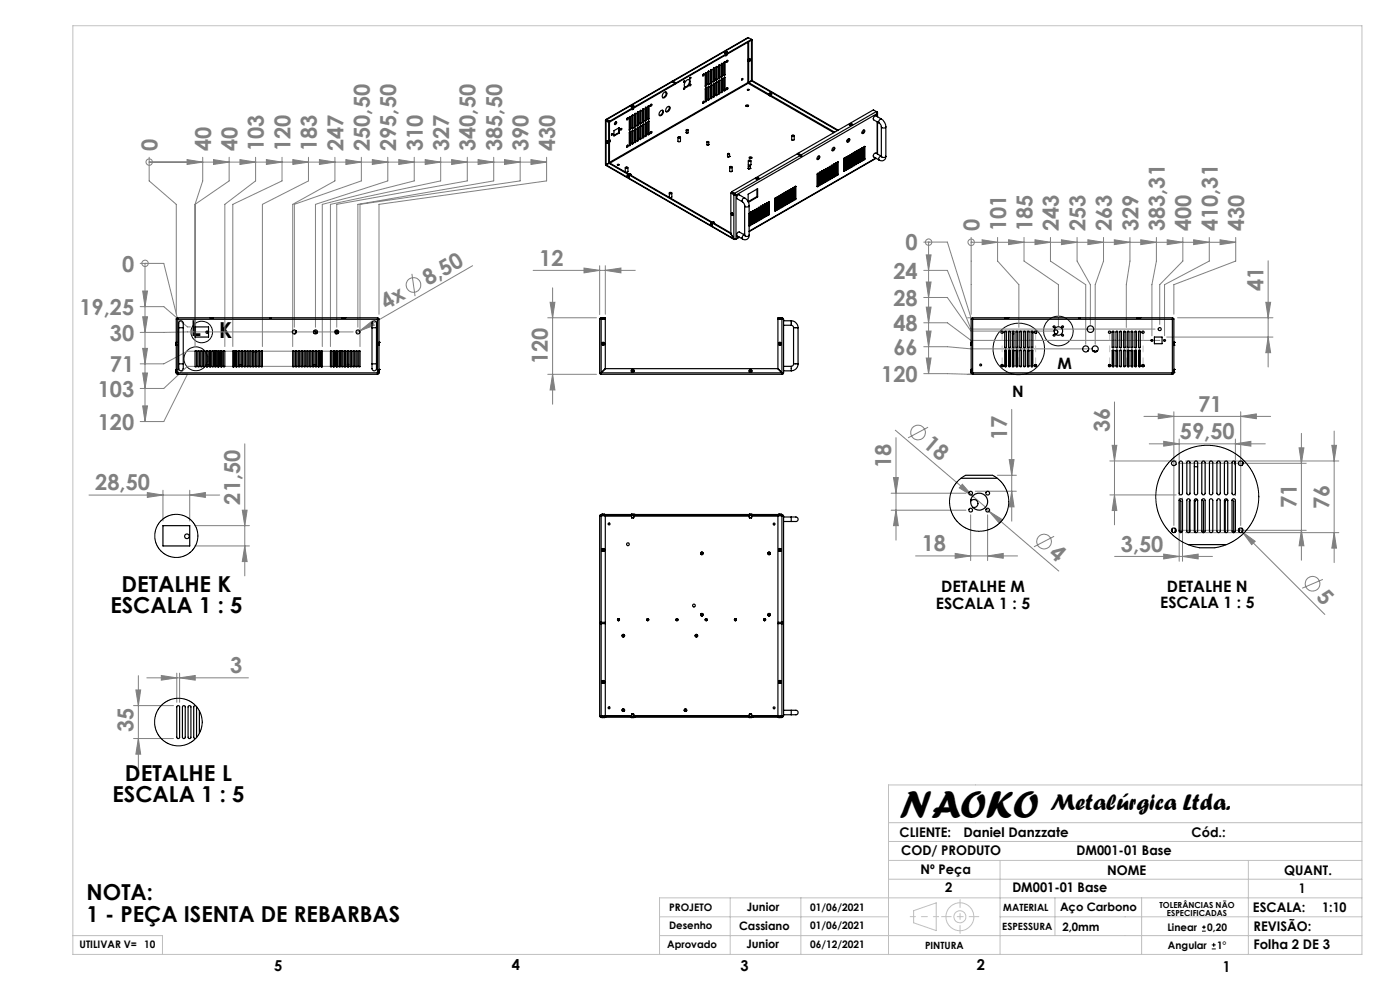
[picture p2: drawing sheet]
<svg xmlns="http://www.w3.org/2000/svg" width="297mm" height="210mm" viewBox="0 0 297 210" stroke-linecap="round" stroke-linejoin="round" font-family="sans-serif">
<defs><g id="words">
<text font-size="8.5" x="190.9" y="173.5">NAOKO</text>
<text font-size="4.9" x="222.8" y="171.9">Metalúrgica Ltda.</text>
<g font-size="4.7" fill="#808080">
<text x="33.4" y="32.1" transform="rotate(-90 33.4 32.1)">0</text>
<text x="44.8" y="32.1" transform="rotate(-90 44.8 32.1)">40</text>
<text x="50.4" y="32.1" transform="rotate(-90 50.4 32.1)">40</text>
<text x="56" y="32.1" transform="rotate(-90 56 32.1)">103</text>
<text x="61.6" y="32.1" transform="rotate(-90 61.6 32.1)">120</text>
<text x="67.2" y="32.1" transform="rotate(-90 67.2 32.1)">183</text>
<text x="72.8" y="32.1" transform="rotate(-90 72.8 32.1)">247</text>
<text x="78.5" y="32.1" transform="rotate(-90 78.5 32.1)">250,50</text>
<text x="84.1" y="32.1" transform="rotate(-90 84.1 32.1)">295,50</text>
<text x="89.7" y="32.1" transform="rotate(-90 89.7 32.1)">310</text>
<text x="95.3" y="32.1" transform="rotate(-90 95.3 32.1)">327</text>
<text x="100.9" y="32.1" transform="rotate(-90 100.9 32.1)">340,50</text>
<text x="106.5" y="32.1" transform="rotate(-90 106.5 32.1)">385,50</text>
<text x="112.1" y="32.1" transform="rotate(-90 112.1 32.1)">390</text>
<text x="117.7" y="32.1" transform="rotate(-90 117.7 32.1)">430</text>
<text x="192.1" y="53.1">0</text>
<text x="207.8" y="49.1" transform="rotate(-90 207.8 49.1)">0</text>
<text x="213.4" y="49.1" transform="rotate(-90 213.4 49.1)">101</text>
<text x="219" y="49.1" transform="rotate(-90 219 49.1)">185</text>
<text x="224.7" y="49.1" transform="rotate(-90 224.7 49.1)">243</text>
<text x="230.3" y="49.1" transform="rotate(-90 230.3 49.1)">253</text>
<text x="235.9" y="49.1" transform="rotate(-90 235.9 49.1)">263</text>
<text x="241.5" y="49.1" transform="rotate(-90 241.5 49.1)">329</text>
<text x="247.1" y="49.1" transform="rotate(-90 247.1 49.1)">383,31</text>
<text x="252.7" y="49.1" transform="rotate(-90 252.7 49.1)">400</text>
<text x="258.3" y="49.1" transform="rotate(-90 258.3 49.1)">410,31</text>
<text x="263.9" y="49.1" transform="rotate(-90 263.9 49.1)">430</text>
<text x="25.9" y="57.6">0</text>
<text x="114.4" y="56.3">12</text>
<text x="189.5" y="59.1">24</text>
<text x="82" y="65.7" transform="rotate(-30 82 65.7)">4x</text>
<text x="90.8" y="60.6" transform="rotate(-30 90.8 60.6)">8,50</text>
<text x="189.5" y="64.9">28</text>
<text x="268" y="61.8" transform="rotate(-90 268 61.8)">41</text>
<text x="16.8" y="66.8">19,25</text>
<text x="189.5" y="70.2">48</text>
<text x="23.3" y="72.2">30</text>
<text x="116.2" y="77.3" transform="rotate(-90 116.2 77.3)">120</text>
<text x="189.5" y="75.3">66</text>
<text x="23.3" y="78.9">71</text>
<text x="186.9" y="81">120</text>
<text x="20.7" y="84.2">103</text>
<text x="254.2" y="87.3">71</text>
<text x="20.7" y="91.2">120</text>
<text x="195.6" y="94.7" transform="rotate(40 195.6 94.7)">18</text>
<text x="213.6" y="93.3" transform="rotate(-90 213.6 93.3)">17</text>
<text x="235.4" y="91.7" transform="rotate(-90 235.4 91.7)">36</text>
<text x="250.3" y="93.1">59,50</text>
<text x="189.1" y="99.3" transform="rotate(-90 189.1 99.3)">18</text>
<text x="20.2" y="104">28,50</text>
<text x="50.9" y="107.1" transform="rotate(-90 50.9 107.1)">21,50</text>
<text x="275.1" y="107.7" transform="rotate(-90 275.1 107.7)">71</text>
<text x="282" y="108" transform="rotate(-90 282 108)">76</text>
<text x="195.5" y="116.9">18</text>
<text x="222.3" y="117.8" transform="rotate(41 222.3 117.8)">4</text>
<text x="237.8" y="117">3,50</text>
<text x="279.1" y="126.8" transform="rotate(45 279.1 126.8)">5</text>
<text x="48.8" y="142.8">3</text>
<text x="28.3" y="155.2" transform="rotate(-90 28.3 155.2)">35</text>
</g>
<g font-size="4.7">
<text x="40.5" y="71.3">L</text>
<text x="46.5" y="71.7">K</text>
<text x="25.8" y="125.5">DETALHE K</text>
<text x="23.4" y="130">ESCALA 1 : 5</text>
<text x="26.5" y="165.7">DETALHE L</text>
<text x="23.9" y="170.2">ESCALA 1 : 5</text>
<text x="18.4" y="191">NOTA:</text>
<text x="18.4" y="195.5">1 - PEÇA ISENTA DE REBARBAS</text>
</g>
<g font-size="3.3">
<text x="224.3" y="78.2">M</text>
<text x="214.7" y="84.2">N</text>
<text x="199.7" y="125.7">DETALHE M</text>
<text x="247.6" y="125.5">DETALHE N</text>
<text x="198.5" y="129.2">ESCALA 1 : 5</text>
<text x="246.1" y="129">ESCALA 1 : 5</text>
</g>
<g font-size="3.2">
<text x="58.2" y="205.9">5</text>
<text x="108.6" y="205.8">4</text>
<text x="157.1" y="205.9">3</text>
<text x="207.2" y="205.9">2</text>
<text x="259.4" y="206.1">1</text>
</g>
<g font-size="2.8">
<text x="190.9" y="177.5">CLIENTE:</text>
<text x="204.4" y="177.5">Daniel Danzzate</text>
<text x="252.8" y="177.5">Cód.:</text>
<text x="191.2" y="181.3">COD/ PRODUTO</text>
<text x="195.3" y="185.5">Nº Peça</text>
<text x="228.4" y="181.3">DM001-01 Base</text>
<text x="234.9" y="185.6">NOME</text>
<text x="272.5" y="185.6">QUANT.</text>
<text x="200.5" y="189.3">2</text>
<text x="214.8" y="189.3">DM001-01 Base</text>
<text x="275.6" y="189.3">1</text>
<text x="265.8" y="193.5">ESCALA:</text>
<text x="265.9" y="197.5">REVISÃO:</text>
<text x="280.5" y="193.5">1:10</text>
<text x="265.9" y="201.3">Folha 2 DE 3</text>
</g>
<g font-size="2.5">
<text x="156.8" y="197.4">Cassiano</text>
<text x="158.4" y="193.3">Junior</text>
<text x="224.9" y="193.3">Aço Carbono</text>
<text x="225.4" y="197.5">2,0mm</text>
<text x="158.3" y="201.1">Junior</text>
</g>
<g font-size="2.2">
<text x="141.9" y="197.2">Desenho</text>
<text x="142" y="193.2">PROJETO</text>
<text x="171.9" y="197.2">01/06/2021</text>
<text x="171.9" y="193.2">01/06/2021</text>
<text x="247.7" y="197.5">Linear</text>
<text x="256.1" y="197.5">0,20</text>
<text x="16.9" y="201">UTILIVAR V= 10</text>
<text x="141.5" y="201">Aprovado</text>
<text x="171.9" y="201">06/12/2021</text>
<text x="247.8" y="201.3">Angular</text>
<text x="258.2" y="201.3">1°</text>
</g>
<g font-size="2.1">
<text x="212.6" y="197.3">ESPESSURA</text>
<text x="212.8" y="193.2">MATERIAL</text>
<text x="196.2" y="201.3">PINTURA</text>
</g>
<g font-size="1.8">
<text x="246" y="192.5">TOLERÂNCIAS NÃO</text>
<text x="247.6" y="194.3">ESPECIFICADAS</text>
</g>
</g></defs>
<g fill="none" stroke="#808080" stroke-width=".21">
<path d="M31.6 34.4h.1M31.6 33.4v5l5.8 4.9v23.4M31.6 34.4h84.4M39.7 33.9l3.3 .5-3.3 .5zM43 33.4v5l-1.6 4.9M45.3 33.9l3.3 .5-3.3 .5zM48.6 33.4v5l-7.2 4.9M50.9 33.9l3.3 .5-3.3 .5zM54.2 33.4v5l-6.5 4.9v30.2M56.5 33.9l3.3 .5-3.3 .5zM59.8 33.4v5l-10.4 4.9v30.2M62.1 33.9l3.3 .5-3.3 .5z"/>
<path d="M65.4 33.4v5l-9.7 4.9v30.2M67.8 33.9l3.2 .5-3.2 .5zM71 33.4v5l-8.9 4.9v30.2M73.4 33.9l3.3 .5-3.3 .5zM76.7 33.4v5l-14.3 4.9v26.1M79 33.9l3.3 .5-3.3 .5zM82.3 33.4v5l-15.4 4.9v26.1M84.6 33.9l3.3 .5-3.3 .5zM87.9 33.4v5l-19.5 4.9v30.2M90.2 33.9l3.3 .5-3.3 .5zM93.5 33.4v5l-23.4 4.9v30.2M95.8 33.9l3.3 .5-3.3 .5z"/>
<path d="M99.1 33.4v5l-27.7 4.9v26.1M101.4 33.9l3.3 .5-3.3 .5zM104.7 33.4v5l-28.8 4.9v26.1M107 33.9l3.3 .5-3.3 .5zM110.3 33.4v5l-33.9 4.9v30.2M112.6 33.9l3.4 .5-3.4 .5zM116 33.4v5l-35.6 4.9v23.4M29.7 55.9h5l2.9 11.5M30.8 55.9h.1M30.8 55.9v33.5M41.4 43.3v30.2M87.4 58.1l.7 4.7"/>
<path d="M100.3 56.4l-24 13.8M113.1 57.4h21.7M123.9 56.9l3.3 .5-3.3 .5zM127.2 56.4v10.3M128.4 57.4l3.3-.5v1zM128.4 56.4v10.3M196 51.4h5l5 16h-.7M196 57.4h5l5 12.4h39M196.5 54.1h1l-.5 3.3zM196.5 59.8h1l-.5 3.3zM197 51.4v27.9M197 51.4h.1"/>
<path d="M206 51.4h.1M206 50.4v16.3M206 51.4h56.1M208.4 50.9l3.2 .5-3.2 .5zM211.6 50.4v5l4.5 5v9.1M214 50.9l3.2 .5-3.2 .5zM217.2 50.4v5l7.3 5v8.8M219.6 50.9l3.2 .5-3.2 .5zM222.8 50.4v5l7.5 5v12.6M225.2 50.9l3.3 .5-3.3 .5zM228.5 50.4v5l2.8 5v8.4M230.8 50.9l3.3 .5-3.3 .5z"/>
<path d="M234.1 50.4v5l-1.8 5v12.6M236.4 50.9l3.3 .5-3.3 .5zM239.7 50.4v5l-.8 5v9.1M242 50.9l3.3 .5-3.3 .5zM245.3 50.4v5l-.9 5v10.8M247.6 50.9l3.3 .5-3.3 .5zM250.9 50.4v5l-4.9 5v8.4M253.2 50.9l3.3 .5-3.3 .5zM256.5 50.4v5l-9.4 5v10.8M258.8 50.9l3.3 .5-3.3 .5zM262.1 50.4v5l-13.1 5v6.3M269 55.3v22.5"/>
<path d="M29.7 65h5l5.1 4.3h.6M30.3 67.2h1l-.5 3.3zM30.3 61.7h1l-.5 3.3zM30.3 73.9h1l-.5 3.3zM30.3 79.1h1l-.5 3.3zM38.7 79.4h1.1l-5.1 10h-5M74.9 70.4l-45.2 .1M75.2 74.5h-35.4l-5.1 2.7h-5M75.2 77.7h-35.4l-5.1 4.7h-5M76.3 70.2l2.6-2.1 .5 .9zM76.3 70.2l-.7 .4M116.2 79.4h10.3"/>
<path d="M116.2 67.4h10.3M116.7 64.1h1l-.5 3.3zM117.2 79.4l.5 3.3h-1zM117.2 61.1v24.7M196 79.3l10 .1h-.6M196 63.1h5l5 7.1h17.5M196 73.5h5l5 .5h25.3M196 68.5h5l5 3.7h40.1M196.5 70.2h1l-.5 3.3zM196.5 65.1h1l-.5 3.4zM196.5 75.9h1l-.5 3.4zM247.5 71.5h22.6"/>
<path d="M249.8 67.4h20.3M268.5 64.1h1.1l-.6 3.3zM269 71.5l.6 3.3h-1.1zM30.3 86.1h1l-.5 3.3zM51.9 94.1v28.1M189.9 91.3l16.4 13.9M190.1 92.8v21.8M196.9 90.6l-4.2 2.3M214.1 97.5h1l-.5 3.3zM214.6 86.8v23.8M235.4 97.8h14.1M235.9 94.5h1l-.5 3.3z"/>
<path d="M236.4 85.3v26M242.7 88.3h26.9M243.8 94.1h24.6M245.7 87.8l3.3 .5-3.3 .5zM246.9 93.6l3.3 .5-3.3 .5zM249 87.3v24.2M250 98.3h27.1M250.2 93.1v12M251.5 97.8h32.5M262.1 94.1l3.3-.5v1zM262.1 93.1v12M263.2 88.3l3.3-.5v1z"/>
<path d="M263.2 87.3v24.2M275.6 95h1l-.5 3.3zM276.1 91.9v26.9M282.5 94.5h1l-.5 3.3zM283 91.4v27.9M18.9 105h27.7M31.3 104.5l3.3 .5-3.3 .5zM34.6 104v6.5M40.3 105l3.3-.5v1zM40.3 104v6.5M41.3 115.8h11.6M41.3 111.5h11.6"/>
<path d="M51.4 108.2h1l-.5 3.3zM51.9 115.8l.5 3.3h-1zM189.1 108.2h15.8M189.1 104.6h15.8M189.5 101.3h1.1l-.5 3.3zM190.1 108.2l.5 3.3h-1.1zM194.2 117.9h21.7M202.6 117.4l3.3 .5-3.3 .5zM204.2 102.7l2.1 2.5-2.8-1.7zM205.9 109.2v9.7M206.3 105.2l2.8 2.4M206.9 104.2h8.7"/>
<path d="M209.2 107.9l.6 .6M209.5 117.9l3.3-.5v1zM209.5 109.2v9.7M209.8 108.5l2.9 1.7-.7 .8zM209.8 108.5l14.8 12.6M211.6 100.8h4M214.6 104.2l.5 3.3h-1zM223.6 113.8l-4.2 2.2M235.4 105h14.1M236.4 105l.5 3.3h-1zM236.5 118h20.7M246.9 117.5l3.3 .5-3.3 .6z"/>
<path d="M250 112.5h27.1M250.2 105.6v13.5M250.9 118l3.3-.5v1.1zM250.9 105.6v13.5M251.5 113h32.5M262.9 112.1l18.2 18.2M263.6 112.8l2.7 2-.8 .7zM276.1 112.5l.5 3.3h-1zM283 113l.5 3.3h-1zM280.6 122.9l-4.3 1.9M28.3 149.7h8.5M28.3 156.7h8.5"/>
<path d="M28.8 146.4h1l-.4 3.3zM29.4 156.7l.4 3.3h-1zM29.4 143.3v19.7M31.2 143.8h21.5M34.2 143.3l3.3 .5-3.3 .5zM37.5 142.8v6.2M38.1 143.8l3.3-.5v1zM38.1 142.8v6.2"/>
<circle cx="31.7" cy="34.4" r=".68"/>
<circle cx="30.8" cy="55.9" r=".67"/>
<circle cx="197" cy="51.4" r=".67"/>
<circle cx="206" cy="51.4" r=".68"/>
<circle cx="87.7" cy="60.5" r="1.56"/>
<circle cx="194.8" cy="91.8" r="1.56"/>
<circle cx="221.5" cy="114.9" r="1.55"/>
<circle cx="278.5" cy="123.8" r="1.56"/>
</g>
<g fill="none" stroke="#000" stroke-width=".21">
<path d="M255 197.5h.8M255 196.7h.8M255.4 196.3v.8M257.1 201.3h.8M257.1 200.4h.8M257.5 200v.9"/>
<circle cx="41.6" cy="76.1" r="2.53"/>
<circle cx="42.8" cy="70.4" r="2.29"/>
<circle cx="216.1" cy="74" r="5.5"/>
<circle cx="224.5" cy="70.2" r="3.1"/>
</g>
<g fill="none" stroke="#c0c0c0" stroke-width=".21">
<path d="M15.5 5.5h273.4v197h-273.4zM188.5 178.5h100.4M188.5 174.5h100.4M288.9 166.5h-100.4v36M15.5 198.5h19v4M139.9 194.5h48.6M139.9 198.5h149M154.9 190.5v12M169.9 190.5v12M188.5 182.5h100.4M188.5 186.5h100.4M193.8 193.2l4.8-1.7v5.9l-4.8-1.7z"/>
<path d="M212.2 194.5h76.7M212.2 182.5v20M223.8 190.5v8M242.2 190.5v12M264.8 182.5v20M288.9 190.5h-149v12"/>
<circle cx="203.6" cy="194.5" r="1.27"/>
<circle cx="203.7" cy="194.5" r="2.96"/>
</g>
<path d="M212.6 70.4h7.1M212.6 77.5v-7.1M216.1 70.4v7.1M219.7 70.4v7.1M219.7 77.5h-7.1M235.4 70.4v7.1M235.4 77.5h7.1M238.9 70.4v7.1M242.5 77.5v-7.1M242.5 70.4h-7.1M203.7 190.8v7.2" fill="none" stroke="#c0c0c0" stroke-width=".21" stroke-dasharray="15.2 1.3 1.3 1.3" stroke-dashoffset="13.6"/>
<path d="M207.6 194.4h-7.9" fill="none" stroke="#c0c0c0" stroke-width=".21" stroke-dasharray="15.2 1.3 1.3 1.3" stroke-dashoffset="13.2"/>
<path d="M193.1 194.4h6" fill="none" stroke="#c0c0c0" stroke-width=".21" stroke-dasharray="15.2 1.3 1.3 1.3" stroke-dashoffset="14.1"/>
<g fill="#808080">
<path d="M204.2 102.7l2.1 2.5-2.8-1.7z"/>
<path d="M76.3 70.2l2.6-2.1 .5 .9z"/>
<path d="M263.6 112.8l2.7 2-.8 .7z"/>
<path d="M209.8 108.5l2.9 1.7-.7 .8z"/>
<path d="M30.3 67.2h1l-.5 3.3zM30.3 61.7h1l-.5 3.3zM30.3 73.9h1l-.5 3.3zM30.3 79.1h1l-.5 3.3zM30.3 86.1h1l-.5 3.3zM196.5 54.1h1l-.5 3.3zM196.5 59.8h1l-.5 3.3zM196.5 70.2h1l-.5 3.3zM196.5 65.1h1l-.5 3.4zM196.5 75.9h1l-.5 3.4z"/>
<path d="M45.3 33.9l3.3 .5-3.3 .5zM39.7 33.9l3.3 .5-3.3 .5zM56.5 33.9l3.3 .5-3.3 .5zM73.4 33.9l3.3 .5-3.3 .5zM67.8 33.9l3.2 .5-3.2 .5zM50.9 33.9l3.3 .5-3.3 .5zM62.1 33.9l3.3 .5-3.3 .5zM79 33.9l3.3 .5-3.3 .5zM95.8 33.9l3.3 .5-3.3 .5zM101.4 33.9l3.3 .5-3.3 .5zM84.6 33.9l3.3 .5-3.3 .5zM90.2 33.9l3.3 .5-3.3 .5zM107 33.9l3.3 .5-3.3 .5zM112.6 33.9l3.4 .5-3.4 .5zM208.4 50.9l3.2 .5-3.2 .5zM214 50.9l3.2 .5-3.2 .5zM219.6 50.9l3.2 .5-3.2 .5zM225.2 50.9l3.3 .5-3.3 .5zM230.8 50.9l3.3 .5-3.3 .5zM236.4 50.9l3.3 .5-3.3 .5zM247.6 50.9l3.3 .5-3.3 .5zM242 50.9l3.3 .5-3.3 .5zM253.2 50.9l3.3 .5-3.3 .5zM258.8 50.9l3.3 .5-3.3 .5z"/>
<path d="M38.1 143.8l3.3-.5v1zM34.2 143.3l3.3 .5-3.3 .5z"/>
<path d="M123.9 56.9l3.3 .5-3.3 .5zM128.4 57.4l3.3-.5v1zM202.6 117.4l3.3 .5-3.3 .5zM209.5 117.9l3.3-.5v1zM246.9 117.5l3.3 .5-3.3 .6zM250.9 118l3.3-.5v1.1z"/>
<path d="M245.7 87.8l3.3 .5-3.3 .5zM263.2 88.3l3.3-.5v1z"/>
<path d="M40.3 105l3.3-.5v1zM31.3 104.5l3.3 .5-3.3 .5z"/>
<path d="M269 71.5l.6 3.3h-1.1zM268.5 64.1h1.1l-.6 3.3zM190.1 108.2l.5 3.3h-1.1zM189.5 101.3h1.1l-.5 3.3z"/>
<path d="M214.6 104.2l.5 3.3h-1zM214.1 97.5h1l-.5 3.3z"/>
<path d="M51.9 115.8l.5 3.3h-1zM51.4 108.2h1l-.5 3.3z"/>
<path d="M116.7 64.1h1l-.5 3.3zM117.2 79.4l.5 3.3h-1zM28.8 146.4h1l-.4 3.3zM29.4 156.7l.4 3.3h-1zM282.5 94.5h1l-.5 3.3zM283 113l.5 3.3h-1zM235.9 94.5h1l-.5 3.3zM236.4 105l.5 3.3h-1z"/>
<path d="M276.1 112.5l.5 3.3h-1zM275.6 95h1l-.5 3.3z"/>
<path d="M246.9 93.6l3.3 .5-3.3 .5zM262.1 94.1l3.3-.5v1z"/>
</g>
<g fill="none" stroke="#000" stroke-width=".25">
<path d="M140.7 19.9a.41 .41 0 0 1 .4-.4 .41 .41 0 0 1 .4 .5l-.1 .1a.58 .58 0 0 1-.9 .5zM141.3 19.5a.9 .9 0 0 1-.8 1.2M142.6 17.3l-13.9 8.1M142.6 17.3l.6 .4M142.7 17.2h.1M142.7 17.2l-.2 .1h.1M142.7 17.2l.1 .2M142.8 17.4h.1M142.8 17.4l.6 .3M142.8 17.2v.2M142.8 17.2l.6 .4M143.2 17.7v.2l-13.9 8"/>
<path d="M143.2 17.7l-13.9 8M143.4 17.6v.1M145.1 17.2l-.1 .2M145.1 18.6l-.1 .3M145.6 17.1a.47 .47 0 0 1 .7-.2 .47 .47 0 0 1 .1 .7 .81 .81 0 0 1-1.2 .8 1.08 1.08 0 0 1 .4-1.3zM146.2 16.9a1.1 1.1 0 0 1-.9 1.5M146.3 18h.3l-.2 .2h-.1zM146.4 16.5h.2l-.2 .3zM146.4 16.4l-.1 .3M146.4 17.9l-.1 .2M149.2 15.8l.2-.1a.21 .21 0 0 1 0 .3 .21 .21 0 0 1-.4 0zM149.3 15.7l-.3 .3"/>
<path d="M149.7 18.1l-.1 .2M149.7 18.1h.2M149.7 15.4v2.7M149.7 18.7v2.6M149.8 15.4l.1 .1M149.8 18.7h.1M149.9 18.7h-.1l-.2 .1v2.7M149.9 18.1l-.1 .2h-.2M149.9 15.5l-.1-.1-.2 .1v2.8M149.9 15.5v2.6M149.9 18.7v2.7M150.3 17.7l-.1 .2"/>
<path d="M150.3 17.7l.1 .1M150.4 18.4h-.2v.1v2.7M150.4 17.8l-.1 .2-.1-.1M150.4 15.2v-.1l-.2 .2v2.6M150.4 15.2v2.6M150.4 18.4v2.7M150.4 15.2l-.1-.1v2.6M150.4 18.4h-.1v2.6M150.8 17.4l-.1 .2M150.8 17.4l.2 .1M150.8 14.8v2.6M150.8 18v2.7"/>
<path d="M150.9 18l.1 .1M150.9 14.7l.1 .1M151 18.1l-.1-.1-.2 .2v2.7M151 17.5l-.1 .2-.2-.1M151 14.8h-.2l-.1 .1v2.7M151 14.8v2.7M151 18.1v2.6M151.4 17.1l-.1 .2M151.4 17.1h.2M151.4 14.4v2.7M151.4 17.7v2.6M151.4 14.4l.2 .1"/>
<path d="M151.4 17.7l.2 .1M151.6 17.8l-.1-.1-.2 .2v2.7l.3-.2M151.6 17.1l-.2 .2h-.1M151.6 14.5h-.2l-.1 .1v2.7M151.6 14.5v2.6M151.6 17.8v2.6M152 16.7l-.1 .3M152 20l-.1 .2M152 16.7l.1 .1M152 17.4v2.6M152 20l.1 .1M152 17.3l.1 .1"/>
<path d="M152.1 16.8l-.1 .3-.1-.1M152.1 14.2l-.1-.1-.1 .2v2.7M152.1 17.4l-.1-.1-.1 .3v2.7l.2-.2M152.1 14.2v2.6M152.1 17.4v2.7M152.1 14.2l-.1-.1v2.6M152.5 16.4l-.1 .2M152.5 19.7l-.1 .2M152.5 16.4l.2 .1M152.5 13.8v2.6M152.5 17v2.7M152.5 19.7h.2"/>
<path d="M152.6 13.8l.1 .1M152.6 17l.1 .1M152.7 17.1l-.1-.1-.2 .2v2.7M152.7 19.7l-.2 .3-.1-.1M152.7 13.9l-.1-.2-.2 .3 .1 2.7 .2-.2M152.7 13.9v2.6M152.7 17.1v2.6M153.1 16.1l-.1 .2M153.1 19.4l-.1 .2M153.1 16.1l.1 .1M153.1 13.5v2.6M153.1 16.7v2.7"/>
<path d="M153.1 19.4h.1M153.1 13.4l.1 .1M153.1 16.7l.1 .1M153.2 16.8v-.1l-.2 .2v2.7M153.2 19.4l-.1 .3-.1-.1M153.2 13.5l-.1-.1-.1 .2v2.8l.2-.2M153.2 13.5v2.7M153.2 16.8v2.6M153.6 11.1l.2 .2 .5-.2M153.7 11a.29 .29 0 0 1 .3-.1 .29 .29 0 0 1 .2 .3 .31 .31 0 0 1-.5-.2zM153.7 15.8l-.1 .2M153.7 19l-.1 .2"/>
<path d="M153.7 13.1v2.7M153.7 16.4v2.6M153.7 15.8h.1M153.7 19l.1 .1M153.7 13.1l.1 .1M153.7 16.4l.1 .1M153.7 11l-.1 .1M153.8 11h.2l.2 .1-.4 .1zM153.8 11.2h.3h-.3M153.8 15.8l-.1 .3-.1-.1M153.8 13.2l-.1-.1-.1 .2v2.7M153.8 16.5l-.1-.1-.1 .2v2.7h.1l.1-.2"/>
<path d="M153.8 13.2v2.6M153.8 16.5v2.6M154.1 12.9l.2-.1a.19 .19 0 0 1 .1 .3 .19 .19 0 0 1-.3-.1zM154.2 11v.1M154.2 11.5a.27 .27 0 0 1-.1 .3 .27 .27 0 0 1-.3 0h.3M154.2 11.1h.1M154.3 12.8l-.2 .4M154.3 18.6l-.2 .3M157.4 16.7l-.1 .2M158.5 19l.3-.1 .1 .2h-.3zM158.6 19.1h.3M158.6 12.8l.1-.2a.21 .21 0 0 1 .3 .2 .21 .21 0 0 1-.2 .2h-.1"/>
<path d="M158.6 17.5l.1 .2M158.6 9v3.7M158.6 12.9v4.6M158.6 17.5l-29.3 17M158.7 17.7l4.4 2.5M158.7 17.7l-29.3 16.9M158.8 8l-30.2 17.3M158.8 8l-16 9.2M158.8 8l.6 .4M158.8 17.5l-.1 .2M158.8 17.5h-.2M158.8 17.5l4.3 2.5"/>
<path d="M158.8 8.8v3.8M158.8 13v4.5M159 12.4l.2 .2v.3M159 17.4l-.2 .1M159 12.4l-.3 .2M159.2 12.8l-.3 .2M159.4 8.5h.1M159.4 8.4l-16 9.2M159.4 8.4v8.7h.2M159.4 8.5l-16 9.2M159.4 8.4l.2 .1M159.5 17.2l-.7 .3"/>
<path d="M159.5 17.2l18.2 10.5M159.6 8.5v8.6M159.6 8.5h-.2M159.6 17.1l-.8 .4M159.6 17.1l-.1 .1M159.6 17.1l18.2 10.5M163.4 19.7a.25 .25 0 0 1 .3 .1 .25 .25 0 0 1-.1 .3M163.4 19.7l-.3 .2M128.4 25.5l.2 9.5M128.6 25.5v.1M128.6 25.6v9.4M128.6 25.6l.6 .4"/>
<path d="M128.6 25.5h.1M128.6 35l27.1 15.8M128.6 34.9v.1M128.6 35l27 15.7M128.7 29.9h.2a.24 .24 0 0 1 .1 .3 .24 .24 0 0 1-.1 .2l-.2-.2zM128.7 29.9l.2 .1v.3l-.2-.1zM128.7 25.5v.1M128.7 25.5h.1M128.7 34.9h.1M128.7 34.9l-.1 .1M128.7 25.6h-.1M128.7 25.6l.6 .3"/>
<path d="M128.7 29.9h.1M128.7 25.4l-.1 .1M128.7 25.4l.6 .3M128.7 25.5l.6 .4M128.7 25.4v.2M128.8 29.9l.2 .3v.2M128.8 29.8l.2 .3v.3M128.8 29.9v.4h.1l-.1-.3M128.8 29.8l-.1 .1M128.8 29.9l.2 .3M128.9 30v.2M129 30.4h.1"/>
<path d="M129.2 26v8.6l.1-.1M129.2 34.6l-.6 .4M129.2 34.6l25.8 15M129.2 34.6h.1l25.7 14.8M129.3 34.5l-.7 .5M129.3 25.9l-.1 .1M129.3 25.9v8.6M129.3 25.7v.2M129.5 29.9l-.2-.2 .2 .2-.2 .3M129.8 28.4l.1-.1 .1 .2-.2 .2zM129.9 28.4l-.2 .2M130.2 27.7l1.2-.6v1.1l-1.2 .6z"/>
<path d="M130.4 26l.2-.1a.27 .27 0 0 1 .2 .3 .27 .27 0 0 1-.4 .1zM130.7 25.9l-.1 .2-.2 .2M131 34.9l.2-.1 .1 .2-.2 .1zM131 35h.3M131.2 28.1l.2 .1M131.2 28.1l-1 .6M131.2 27.2v.9M131.8 27.3l-.2 .2M132.6 35.6v.8l.2 .1 .4-.1v-.8M132.7 35.5a.26 .26 0 0 1 .3-.1 .26 .26 0 0 1 .2 .3 .28 .28 0 0 1-.3 .1 .28 .28 0 0 1-.2-.3zM133 30.9h.2a.23 .23 0 0 1 0 .2 .23 .23 0 0 1-.3 .1zM133 25.1l.1-.1a.19 .19 0 0 1 .1 .3 .19 .19 0 0 1-.3 0z"/>
<path d="M133.1 37.1h.1M133.1 37.1a.34 .34 0 0 1 .3 .2 .34 .34 0 0 1 0 .3l.1-.2-.3-.3M133.1 37.2h.1l.1 .4zM133.1 37.1a.23 .23 0 0 0 0 .4 .23 .23 0 0 0 .3 0l-.2-.4M133.1 25l-.2 .4M133.1 30.8l-.2 .3M133.3 37.1l.2 .4M133.3 37.2l.1 .2M133.6 27.4l-.1 .1M133.6 30.6l-.1 .2M133.6 27.4h.1M133.6 24.7v2.7"/>
<path d="M133.6 28v2.6M133.6 30.6l.1 .1M133.6 24.7l.1 .1M133.6 28h.1M133.7 28h-.1l-.1 .1v2.8h.1l.1-.2M133.7 24.8v-.1l-.2 .2v2.7h.1l.1-.2M133.7 36.9h.1M133.7 24.8v2.6M133.7 28v2.7M133.8 36.9l.1 .3-.2-.3-.2 .1M133.8 22.5l.3 .2 .3-.2M133.9 22.4l-.1 .1"/>
<path d="M133.9 22.5l.3-.1 .2 .1-.3 .1zM134 22.6h.3M134.1 22.6h.1M134.2 27l-.1 .2M134.2 30.3l-.1 .2M134.2 27l.1 .1M134.2 24.4v2.6M134.2 30.3l.1 .1M134.2 24.4h.1M134.3 27.7h-.2v.2v2.6M134.3 30.4l-.1 .2-.1-.1M134.3 24.4h-.1l-.1 .2v2.7l.2-.2"/>
<path d="M134.3 24.4v2.7M134.3 27.7v2.7M134.3 27.7l-.1-.1v2.7M134.4 22.4v.1M134.4 23a.27 .27 0 0 1-.1 .2 .27 .27 0 0 1-.3 0h.3M134.4 22.5a.33 .33 0 0 1-.2 .2 .33 .33 0 0 1-.4-.2M134.7 26.7l-.1 .2M134.7 30l-.1 .2M134.7 26.7l.2 .1M134.7 24.1v2.6M134.7 27.3v2.7M134.7 30h.2"/>
<path d="M134.8 24.1h.1M134.8 27.3l.1 .1M134.9 27.4l-.1-.1-.2 .2v2.7M134.9 30l-.1 .3-.2-.1M134.9 26.8l-.1 .2-.2-.1M134.9 24.1h-.2l-.1 .2v2.6M134.9 24.1v2.7M134.9 27.4v2.6M135.3 26.4l-.1 .2M135.3 29.6l-.1 .2M135.3 26.4h.1M135.3 23.7v2.7"/>
<path d="M135.3 27v2.6M135.3 29.6l.1 .1M135.3 23.7l.1 .1M135.3 27l.1 .1M135.4 26.4l-.1 .3-.1-.1M135.4 23.8v-.1l-.2 .2v2.7M135.4 27.1l-.1-.1-.1 .2v2.7M135.4 29.7l-.1 .2h-.1M135.4 23.8v2.6M135.4 27.1v2.6M135.9 26.1l-.2 .1M135.9 29.3l-.2 .2"/>
<path d="M135.9 29.3l.1 .1M135.9 26.1h.1M136 26.7h-.1l-.2 .2v2.7M136 29.4l-.1 .2h-.2M136 26.1l-.1 .2h-.2M136 23.5l-.1-.1-.2 .2v2.7M136 23.5v2.6M136 26.7v2.7M136 23.5l-.1-.1v2.7M136 26.7h-.1v2.6M136.4 25.7l-.1 .2M136.4 29l-.1 .2"/>
<path d="M136.4 25.7l.2 .1M136.4 23.1v2.6M136.4 26.3v2.7M136.4 29l.2 .1M136.5 23.1h.1M136.5 26.3l.1 .1M136.6 26.4l-.1-.1-.2 .3v2.6M136.6 29.1l-.2 .2-.1-.1M136.6 25.8l-.1 .2h-.2M136.6 23.1h-.1l-.2 .2v2.7M136.6 23.1v2.7M136.6 26.4v2.7"/>
<path d="M137 25.4l-.1 .2M137 28.7l-.1 .1M137 25.4l.1 .1M137 22.7v2.7M137 26v2.7M137 28.7h.1M137 22.7l.1 .1M137 26l.1 .1M137.1 25.5l-.1 .2-.1-.1M137.1 22.8l-.1-.1-.1 .3v2.6M137.1 26.1v-.1l-.2 .2v2.8l.2-.3M137.1 22.8v2.7"/>
<path d="M137.1 26.1v2.6M137.5 25.1l-.1 .2M137.5 28.3l-.1 .2M137.5 25.1h.2M137.5 22.4v2.7M137.5 25.7v2.6M137.5 28.3l.2 .1M137.6 22.4l.1 .1M137.6 25.7h.1M137.7 25.1l-.2 .3-.1-.1M137.7 22.5l-.1-.1-.2 .2v2.7M137.7 25.7h-.1l-.2 .2 .1 2.7 .2-.2"/>
<path d="M137.7 22.5v2.6M137.7 25.7v2.7M138 22.3l.2-.2a.2 .2 0 0 1 0 .3 .2 .2 0 0 1-.3 0zM138 28l.2-.1a.2 .2 0 0 1 0 .3 .2 .2 0 0 1-.3 0zM138.1 22.1l-.2 .4M138.1 27.9l-.2 .3M140.1 23.6a.36 .36 0 0 1 .6-.2 .36 .36 0 0 1 0 .6l-.1 .1a.41 .41 0 0 1-.4 .5 .41 .41 0 0 1-.4-.4zM140.5 23.4a.83 .83 0 0 1-.6 1.1M141.5 22.7a.4 .4 0 0 1 .7 0 .4 .4 0 0 1-.2 .6 .41 .41 0 0 1-.4 .4 .41 .41 0 0 1-.4-.4zM141.9 22.6a.83 .83 0 0 1-.6 1.1M143.8 29.1v.8l.2 .2 .4-.1v-.9M143.9 29a.24 .24 0 0 1 .3-.1 .24 .24 0 0 1 .1 .3h-.4z"/>
<path d="M144 29.1h.3zM145.6 28.1v-.5l.2 .1 .2-.1v.5M145.6 28.1l.4 .1h-.3zM149.2 21.5h.2a.25 .25 0 0 1-.1 .3 .25 .25 0 0 1-.3 .1zM149.3 21.5l-.3 .4M149.7 21.3l-.1 .2M149.7 21.3l.2 .1M149.9 21.4l-.1 .2-.2-.1M150 30.2v.5M150 30.2l.4-.1v.6h-.4h.4M150.3 21l-.1 .2M150.3 21l.1 .1"/>
<path d="M150.4 21.1l-.1 .2-.1-.1M150.8 20.7l-.1 .2M150.8 20.7h.2M151 20.7l-.1 .2h-.2M151.4 20.3l-.1 .2M151.4 20.3l.2 .1M154.3 33.2h.1M154.3 33.2l.1 .1M154.4 32.6h.3v.1h-.3zM154.4 32.7v.6M154.4 32.7h.4l-.1 .5-.3 .1M154.8 33.2h.1"/>
<path d="M154.8 33.2l-.4 .1M154.8 35.4v.9a.3 .3 0 0 0 .5 0v-.9M154.9 35.3l.4 .1a.22 .22 0 0 1-.2 .2 .22 .22 0 0 1-.2-.3zM154.9 35.4h.3l-.2 .2zM158.3 22.3a.27 .27 0 0 1 .3-.1 .27 .27 0 0 1 .1 .3v.1a.25 .25 0 0 1-.3 0 .25 .25 0 0 1-.1-.3zM158.3 22.5h.5M158.7 35.7h.1M158.7 35.7l.1 .1M158.7 35.2h.4v.6h-.3zM158.7 34.9l.3 .2 .3-.2M158.7 34.1v.9M158.8 34a.26 .26 0 0 1 .3-.1 .26 .26 0 0 1 .2 .3h-.1a.22 .22 0 0 1-.3 .1 .22 .22 0 0 1-.1-.3z"/>
<path d="M158.9 34.1h.3zM159 33.4a.27 .27 0 0 1 .3-.1 .27 .27 0 0 1 .2 .2 .28 .28 0 0 1-.4 .1 .28 .28 0 0 1-.1-.2zM159 33.5h.5M159.1 35.7h.1M159.1 35.7l-.3 .1M159.3 34.1v.9M160.4 37.8h.1M160.4 37.8l.1 .2 .5-.2M160.4 37.8l.2 .2 .4-.2M160.4 37.7a.27 .27 0 0 1 .3-.1 .27 .27 0 0 1 .2 .4 .28 .28 0 0 1-.3 0 .28 .28 0 0 1-.2-.3zM160.5 37.8h.3a.18 .18 0 0 1-.1 .2 .18 .18 0 0 1-.2-.1zM160.5 37.9h.3"/>
<path d="M160.6 38h.2M161 37.8h.1M163.1 20v-.1a.2 .2 0 0 1 .2 .1 .2 .2 0 0 1-.1 .3v-.1M163.1 20l.2 .2zM163.3 20.3l13.6 7.8M163.5 20.2l13.6 7.8M163.7 20.1l-.4 .2M167.9 40l.1 .1M168 28.7a.24 .24 0 0 1 .3-.1 .24 .24 0 0 1 .2 .3l-.4 .1zM168 29.6l.1 .2 .4-.2M168 28.8v.8M168.3 39.8v2.6"/>
<path d="M168.3 39.7l.1 .1M168.4 39.8l-.2 .1v2.7l.2-.2M168.4 39.8v2.6M168.5 28.8v.8M168.7 39.5v2.6M168.7 39.5l.1 .1M168.8 39.6h-.2v2.7M168.8 39.6v2.6M169.3 32.5v.2l.6 .3M169.3 32.5l.6 .4M169.7 33l-13.9 8M169.7 33l-.6-.3-13.9 8"/>
<path d="M169.9 32.9l.1 .1-.2 .1-.1-.1M169.9 33h.1M169.9 32.9v.1M173.4 39.4v.1M173.4 39.4h.2M173.4 36.8v2.6M173.5 36.8h.1M173.5 33.2a.24 .24 0 0 1 .4 0 .24 .24 0 0 1-.1 .3 .27 .27 0 0 1-.2 .4 .27 .27 0 0 1-.3-.3zM173.6 36.8l-.2 .1v2.7l.2-.2M173.6 36.8v2.6M173.7 33.1v.4l-.3 .3M173.8 39.1v.2"/>
<path d="M173.8 39.1l.2 .1M173.8 36.5v2.6M173.9 36.5l.1 .1M174 36.6h-.2v2.8l.2-.2M174 36.6v2.6M174.3 38.9l-.1 .1M174.3 38.9l.1 .1M174.3 36.3v2.6M174.3 36.3h.1M174.4 36.3l-.2 .1v2.7l.2-.1M174.4 36.3v2.7M174.7 38.6l-.1 .2"/>
<path d="M174.7 38.6l.1 .1M174.7 36.1v2.5M174.7 36l.1 .1M174.8 38.7l-.1 .2-.1-.1M174.8 36.1v-.1l-.2 .2v2.6M174.8 36.1v2.6M175.1 38.4l-.1 .2M175.1 38.4l.2 .1M175.1 35.8v2.6M175.2 35.8l.1 .1M175.3 35.9l-.1-.1-.2 .2 .1 2.7 .2-.2M175.3 35.9v2.6"/>
<path d="M175.5 38.1v.2M175.5 38.1l.2 .1M175.5 35.6v2.5M175.6 35.6h.1M175.7 35.6h-.1l-.1 .1v2.7l.2-.2M175.7 35.6v2.6M176 37.9l-.1 .2M176 37.9l.1 .1M176 35.3v2.6M176 35.3l.1 .1M176.1 38v.1h-.2M176.1 35.4l-.1-.1-.1 .2v2.6"/>
<path d="M176.1 35.4v2.6M176.4 37.7l-.1 .1M176.4 37.7h.1M176.4 35.1v2.6M176.4 35.1h.1M176.5 35.1h-.1l-.1 .1 .1 2.7 .1-.2M176.5 35.1v2.6M176.6 31.4l.1-.1a.23 .23 0 0 1 .4 0 .23 .23 0 0 1-.1 .4 .27 .27 0 0 1-.2 .3 .27 .27 0 0 1-.3-.3zM176.8 37.4l-.1 .2M176.8 37.4l.2 .1M176.8 34.8v2.6M176.8 34.8l.2 .1"/>
<path d="M176.9 31.2a.5 .5 0 0 1-.4 .7M177 34.9l-.2-.1-.1 .2 .1 2.7 .2-.2M177 34.9v2.6M177.2 37.2v.1M177.2 37.2h.2M177.4 37.2l-.2 .3v-.1M177.4 34.6h-.1l-.1 .1v2.7M177.4 34.6v2.6M177.4 34.6h-.2v2.6M177.7 36.9l-.1 .2M177.7 36.9l.1 .1M177.7 34.4v2.5"/>
<path d="M177.7 34.3l.1 .1M177.8 34.4l-.1-.1-.1 .2 .1 2.7 .1-.2M177.8 34.4v2.6M179.1 36.1l-.1 .2M179.1 36.1l.1 .1M179.1 33.5v2.6M179.1 33.5l.1 .1M179.2 36.2l-.1 .2-.1-.1M179.2 33.6h-.2v2.7M179.2 33.6v2.6M179.5 35.9v.1M179.5 35.9h.2"/>
<path d="M179.5 33.3v2.6M179.6 33.3h.1M179.7 33.3h-.2v2.8l.2-.2M179.7 33.3v2.6M179.7 29.8l.3 .1M179.8 29.6l.3 .2M179.8 29.6l.1-.1a.24 .24 0 0 1 .4 0 .24 .24 0 0 1-.1 .3 .28 .28 0 0 1-.2 .4 .28 .28 0 0 1-.3-.3zM180 35.6l-.1 .2M180 35.6l.1 .1M180 33v2.6M180 33l.1 .1M180.1 33.1h-.2v2.8l.2-.2"/>
<path d="M180.1 29.4a.5 .5 0 0 1-.4 .7M180.1 33.1v2.6M180.2 26.4h.1M180.2 26.4l.2 .2 .4-.2M180.3 26.3l-.1 .1M180.3 26.3h.4v.2a.19 .19 0 0 1-.3 .1 .19 .19 0 0 1-.1-.3zM180.3 26.5h.3M180.4 26.5h.2M180.4 35.4l-.1 .1M180.4 35.4h.1M180.4 32.8v2.6M180.4 32.8h.1"/>
<path d="M180.5 35.4l-.2 .3v-.1M180.5 32.8l-.2 .1v2.7M180.5 32.8v2.6M180.7 26.3l.1 .1M180.8 26.4h.1M180.8 35.1l-.1 .2M180.8 35.1l.1 .1M180.8 32.6v2.5M180.8 32.5l.1 .1M180.9 32.6l-.2 .1v2.7l.2-.2M180.9 32.6v2.6M181.2 34.9v.1"/>
<path d="M181.2 34.9l.2 .1M181.2 32.3v2.6M181.3 32.3h.1M181.4 32.3l-.2 .1v2.7l.2-.1M181.4 32.3v2.7M181.6 34.6v.2M181.6 34.6l.2 .1M181.6 32.1v2.5M181.7 32l.1 .1M181.8 32.1l-.2 .1v2.7l.2-.2M181.8 32.1v2.6M182.1 34.4l-.1 .1"/>
<path d="M182.1 34.4l.1 .1M182.1 31.8v2.6M182.1 31.8h.1M182.2 31.8l-.2 .1v2.8l.2-.2M182.2 31.8v2.7M182.5 34.1l-.1 .2M182.5 34.1l.1 .1M182.5 31.6v2.5M182.5 31.6h.1M182.6 31.6l-.2 .1v2.7l.2-.2M182.6 31.6v2.6M182.8 31.6h.1"/>
<path d="M182.8 31.4h.1M182.9 33.9l-.1 .1M182.9 33.9l.2 .1M182.9 31.3v2.6M183 31.3l.1 .1M183.1 31.4h-.3v2.7l.3-.1M183.1 31.4v2.6M183.2 27.6a.35 .35 0 0 1 .2 .5 .35 .35 0 0 1-.6 .1zM183.3 27.6l-.1 .4-.3 .2M183.3 31.8v.1M183.3 31.6v.1M183.3 33.3v.1"/>
<path d="M183.3 33.6v.2M183.3 33.6l.2 .1M183.3 31.1v2.5M183.4 31.1h.1M183.5 33.7l-.1 .2h-.1M183.5 31.1l-.2 .1v2.7M183.5 31.1v2.6M185.8 33.5l-26.9 15.5M185.9 33.6l-27 15.5M185.9 23.7l.2 .4M185.9 23.7l-16 9.2M185.9 23.7l-.6-.4-16 9.2"/>
<path d="M185.9 23.7h.2M186.1 23.7v.4M186.1 24.1l-30 17.3M186.1 23.7l-.1 .1M186.1 24.1v.6M186.1 25.9v6.7M186.2 23.9v.9M186.2 25.9v6.8M186.5 26.1l.4 .5 .1 .3M187 25.3l.1 .1a1.96 1.96 0 0 1 .8 1.5M187 33.2h.1M187 25.3l-1.2-.7a.56 .56 0 0 0-.5 .8l1.2 .7"/>
<path d="M187 33.2l-1.2-.7a.53 .53 0 0 0-.5 .2 .53 .53 0 0 0 0 .6l1.2 .7M187 25.3h-.3a.52 .52 0 0 0-.2 .8M187 26.9l.3 .3 .5-.1 .1-.2M187 33.2l.3 .2 .5-.1 .1-.1M187 33.2l-.1-.1a.57 .57 0 0 0-.4 .9M187 26.9v6.3M187.9 33.2a.9 .9 0 0 1-.4 .8 .9 .9 0 0 1-1 0M187.9 26.9v6.3M142 41.8a.3 .3 0 0 0 .5 0M142 40.9v.9M142 40.8a.26 .26 0 0 1 .3 0 .26 .26 0 0 1 .2 .2l-.1 .1a.24 .24 0 0 1-.3 0 .24 .24 0 0 1-.1-.3zM142.1 40.9h.3l-.2 .2z"/>
<path d="M142.5 40.9v.9M150.8 47.3h.1M150.8 47.3a.26 .26 0 0 1 .3 .2 .26 .26 0 0 1-.1 .3l-.3-.1zM150.8 47.3l.3 .2v.3v-.3zM150.9 47.4l-.1 .2 .2 .2-.1-.4M151 47.3l.2 .4M151 47.5l.1 .1M151.4 47.1l.2 .3-.2-.3-.2 .1M155 49.6l.6 1.1M155 49.6h.1M155 40.9v8.7M155 40.9l.7 .4"/>
<path d="M155 49.6l.7 1M155 40.9h.2l.6 .3M155.2 45.2l.3 .2v.3v-.4zM155.2 45.2h.1a.25 .25 0 0 1 .2 .3 .25 .25 0 0 1-.1 .2l-.3-.4zM155.2 40.7l.6 .3M155.2 40.7l.6 .5M155.3 45.3l-.1 .1 .2 .2-.1-.3M155.4 45.2l.2 .3M155.4 45.3l.1 .2M155.4 45.6h.1M155.6 50.7l.3 .1M155.7 41.3l.4 .1"/>
<path d="M155.7 50.6l.4 .1M155.7 41.3v9.3M155.7 50.6l-.1 .1M155.8 41.2l.2 .1M155.8 41l.3 .4M155.8 41.2l-.1 .1M155.8 41v.2M155.9 50.7v.1M156 41.3l.1 .1M156.1 50.7l-.2 .1M156.1 41.4v9.3M156.8 50.3l-.7 .4"/>
<path d="M156.9 50.3l-.8 .5M157.5 42.8l.5 .8M158 42a1.89 1.89 0 0 1 .9 1.6M158 49.9v.1M158 42l-1.2-.7a.56 .56 0 0 0-.4 .8l1.1 .7M158 49.9l-1.2-.7a.6 .6 0 0 0-.4 .9l1.1 .6M158 42h-.1a.57 .57 0 0 0-.4 .8M158 43.6a.54 .54 0 0 0 .9 0M158 49.9a.54 .54 0 0 0 .9 0M158 49.9h-.1a.53 .53 0 0 0-.4 .8M158 43.6v6.3M158 49.7l-.2 .1"/>
<path d="M158 49.6l-.3 .1M158.9 49.9a.89 .89 0 0 1-.4 .8 .89 .89 0 0 1-1 0M158.9 45.3h.1M158.9 47.9h.1M158.9 43.6v6.3M159.2 47.6l-.1 .1M159.2 47.6l.1 .1M159.2 45v2.6M159.2 45h.1M159.3 47.7l-.1 .2-.1-.1M159.3 45h-.1l-.1 .1v2.7M159.3 45v2.7"/>
<path d="M159.6 47.3v.2M159.6 47.3l.2 .1M159.6 44.8v2.5M159.7 44.7l.1 .1M159.8 44.8l-.1-.1-.1 .2v2.6l.2-.1M159.8 44.8v2.6M160.1 47.1l-.1 .1M160.1 47.1l.1 .1M160.1 44.5v2.6M160.1 44.5h.1M160.2 44.5h-.1l-.1 .2v2.7l.2-.2M160.2 44.5v2.7"/>
<path d="M160.5 46.8l-.1 .2M160.5 46.8l.1 .1M160.5 44.3v2.5M160.5 44.2l.1 .1M160.6 41.7l-1.9 1.1v-1.6l2-1.2v1.8M160.6 41.7l.1 .1M160.6 40.1v1.6M160.6 44.3l-.1-.1-.1 .2v2.7l.2-.2M160.6 44.3v2.6M160.7 41.8l-1.9 1.1M160.9 46.6l-.1 .1M160.9 46.6l.1 .1"/>
<path d="M160.9 44v2.6M160.9 44l.1 .1M161 44.1l-.1-.1-.1 .2 .1 2.7 .1-.2M161 44.1v2.6M161.3 46.3v.2M161.3 46.3l.2 .1M161.5 43.8l-.1-.1-.1 .2v2.7l.2-.2M161.5 43.8v2.6M161.5 43.8h-.2v2.5M161.7 46.1v.1M161.7 46.1l.2 .1M161.9 43.6l-.2-.1v.2v2.7l.2-.2"/>
<path d="M161.9 43.6v2.6M161.9 43.6l-.2-.1v2.6M162.2 45.9l-.1 .1M162.2 45.9h.1M162.2 43.3v2.6M162.2 43.3h.1M162.3 43.3h-.2v2.8l.2-.2M162.3 43.3v2.6M162.6 45.6v.2M162.6 45.6l.2 .1M162.6 43v2.6M162.7 43l.1 .1"/>
<path d="M162.8 43.1h-.2v2.8l.2-.2M162.8 43.1v2.6M163.1 45.4l-.1 .1M163.1 42.8v2.6M163.1 45.4l.1 .1M163.1 42.8h.1M163.2 45.5l-.1 .1h-.1M163.2 42.8l-.2 .1v2.7M163.2 42.8v2.7M164.5 44.5l-.1 .2M164.5 44.5l.1 .1M164.5 42v2.5"/>
<path d="M164.5 42h.1M164.6 42l-.2 .1v2.7l.2-.2M164.6 42v2.6M164.9 44.3l-.1 .2M164.9 44.3l.1 .1M164.9 41.7v2.6M164.9 41.7l.1 .1M165 44.4l-.1 .2-.1-.1M165 41.8h-.2v2.7M165 41.8v2.6M165.3 44.1l-.1 .1M165.3 44.1h.2"/>
<path d="M165.3 41.5v2.6M165.3 41.5h.2M165.5 41.5l-.3 .1 .1 2.7 .2-.2M165.5 41.5v2.6M165.7 43.8v.2M165.7 43.8l.2 .1M165.7 41.3v2.5M165.8 41.2l.1 .1M165.9 41.3h-.2v2.8l.2-.2M165.9 41.3v2.6M166.2 43.6l-.1 .1M166.2 43.6l.1 .1"/>
<path d="M166.2 41v2.6M166.2 41l.1 .1M166.3 43.7l-.1 .1h-.1M166.3 41.1l-.1-.2-.1 .2v2.7M166.3 41.1v2.6M166.6 43.3l-.1 .2M166.6 43.3l.1 .1M166.6 40.8v2.5M166.6 40.7l.1 .1M166.7 40.8v-.1l-.2 .2v2.7l.2-.2M166.7 40.8v2.6M167 43.1l-.1 .1"/>
<path d="M167 43.1l.1 .1M167 40.5v2.6M167 40.5l.1 .1M167.1 40.6h-.2v2.7l.2-.1M167.1 40.6v2.6M167.4 42.8v.2M167.4 42.8l.2 .1M167.4 40.3v2.5M167.5 40.2l.1 .1M167.6 42.9l-.1 .2-.1-.1M167.6 40.3l-.2 .1v2.6M167.6 40.3v2.6"/>
<path d="M167.8 40.2v2.7l.2-.2M167.8 40.1l.1 .1M167.9 40.8v.1M167.9 42.6l-.1 .1M167.9 40.3h-.1M167.9 42.6l.1 .1M167.9 40v2.6M168 40.1l-.1-.1-.1 .2M168 40.1v2.6M168.3 42.4l-.1 .1M168.3 42.4h.1M168.7 42.1l-.1 .2"/>
<path d="M168.7 42.1l.1 .1M168.8 42.2l-.1 .2-.1-.1M37.3 78.4h.1M37.3 78.4l.1 .6M37.3 72.6h.1M37.3 72.6l.1 .6M37.4 79h.1M37.4 78.4h.1M37.4 72.6h.1M37.4 73.2h.1M37.4 78.4v.6M37.4 72.6v.6"/>
<path d="M37.4 78.9v.1M37.4 79l.3 .1M37.4 67.7h.3M37.4 79.1l.3 .1M37.4 79.1l.1 .2 .2 .1M37.4 67.7v11.4M37.6 67.4l.1 .3M37.6 67.4h42.6M37.7 79.1v.3M37.7 79.1h42.4M37.7 79.4h42.4M37.7 67.7h42.4"/>
<path d="M37.7 67.7v11.4M37.9 77.2v.7a.53 .53 0 0 0 .5 .8 .53 .53 0 0 0 .5-.8v-.7M37.9 69.5v-.7a.53 .53 0 0 1 .5-.8 .53 .53 0 0 1 .5 .8v.7M37.9 69.5h1M37.9 77.2h1M37.9 69.5v7.7M38.9 69.5v7.7M41.4 69.3h2.8v2.2h-2.8zM41.4 74.4l.3 .1-.1 3.3h-.2zM42 74.4l.3 .1-.1 3.3h-.2zM42.6 74.4l.3 .1-.1 3.3h-.2zM43.2 74.4l.3 .1-.1 3.3h-.2z"/>
<path d="M43.8 77.4h.3M43.8 77.8h.3M43.8 74.4l.3 .1-.1 3.3h-.2zM44.4 74.4l.3 .1-.1 3.3h-.2zM44.5 74.4v3.3l.2 .1M44.6 67.4h.6M44.6 67.4h.1M45 74.4l.3 .1-.1 3.3h-.2zM45.2 67.4h.1M45.6 74.4l.3 .1-.1 3.3h-.2zM45.6 74.4h.1M45.6 74.4v3.4"/>
<path d="M46.2 74.4l.3 .1-.1 3.3h-.2zM46.5 74.4v3.3l-.3 .1M46.8 74.4l.3 .1-.1 3.3h-.2zM46.9 74.4v3.3l.2 .1M47.4 74.4l.3 .1-.1 3.3h-.2zM49.7 74.4v3.4h-.2l-.1-3.3 .1-.1 .2 .1M49.7 77.6l-.3 .2M50 74.4l.3 .1-.1 3.3h-.2zM50.1 74.4v3.2l.1 .2M50.6 74.4l.3 .1-.1 3.3h-.2zM50.9 77.4v.3M51.2 77.4v.3"/>
<path d="M51.2 74.4l.3 .1-.1 3.3h-.2zM51.8 74.4l.3 .1-.1 3.3h-.2zM52.4 74.4l.3 .1-.1 3.3h-.2zM53 74.4l.3 .1-.1 3.3h-.2zM53.6 74.5l.3 .1M53.6 74.4l.3 .1-.1 3.3h-.2zM54.2 74.4l.3 .1-.1 3.3h-.2zM54.5 74.5l-.3 .2M54.8 74.4l.3 .1-.1 3.3h-.2zM55.4 74.4l.3 .1-.1 3.3h-.2zM55.5 74.4l.2 .1M62.1 74.4l.3 .1-.1 3.3h-.2z"/>
<path d="M62.7 74.4l.3 .1-.1 3.3h-.2zM62.8 70.2l-.3 .6M63.3 74.4l.3 .1-.1 3.3h-.2zM63.9 74.4l.3 .1-.1 3.3h-.2zM64.5 74.4l.3 .1-.1 3.3h-.2zM65.1 74.4l.3 .1-.1 3.3h-.2zM65.7 74.4l.3 .1-.1 3.3h-.2zM66.3 74.4l.3 .1-.1 3.3h-.2zM66.5 70.3a.25 .25 0 0 1 .3-.1 .25 .25 0 0 1 .1 .4 .25 .25 0 0 1-.3 .1M66.6 77.4v.3M66.9 77.4v.3M66.9 74.4l.3 .1-.1 3.3h-.2z"/>
<path d="M67.3 70.3v.3M67.5 74.4l.3 .1-.1 3.3h-.2zM67.7 74.4v3.3l-.2 .1M68.1 74.4v3.4h.2l.1-3.3-.2-.1-.1 .1M68.1 77.6l.3 .2M70.1 74.4l.3 .1-.1 3.3h-.2zM70.7 74.4l.3 .1-.1 3.3h-.2zM70.9 74.4v3.2l-.2 .2M71.3 74.4v3.4h.2l.1-3.3-.2-.1-.1 .1M71.3 77.6l.2 .2M71.6 70.8v-.4a.18 .18 0 0 0-.1-.2 .18 .18 0 0 0-.2 .2v.4M71.9 74.4l.3 .1-.1 3.3h-.2z"/>
<path d="M72.1 74.4h.1M72.1 74.4l.1 3.4M72.5 74.4l.3 .1-.1 3.3h-.2zM72.6 67.4h.5M72.6 67.4h.1M73.1 74.4l.3 .1-.1 3.3h-.2zM73.1 67.4h.1M73.2 67.4h.1M73.3 74.4v3.2l-.2 .2M73.7 77.4h.3M73.7 77.8h.3M73.7 74.4l.3 .1-.1 3.3h-.2z"/>
<path d="M74.3 74.4l.3 .1-.1 3.3h-.2zM74.9 74.4l.3 .1-.1 3.3h-.2zM75.5 74.4l.3 .1-.1 3.3h-.2zM76.1 74.4l.3 .1-.1 3.3h-.2zM78.9 69.5v-.7a.53 .53 0 0 1 .5-.8 .53 .53 0 0 1 .5 .8v.7M78.9 77.2v.7a.53 .53 0 0 0 .5 .8 .53 .53 0 0 0 .5-.8v-.7M78.9 69.5h1M78.9 77.2h1M78.9 69.5v7.7M79.9 69.5v7.7M80.1 79.1v.3M80.1 67.7v11.4"/>
<path d="M80.2 67.4l-.1 .3M80.4 78.9v.1M80.4 78.4h.1M80.4 73.2h.1M80.4 72.6h.1M80.4 67.7h-.3M80.4 79l-.3 .1M80.4 79.1l-.3 .1M80.4 79.1l-.3 .3M80.4 78.4v.6M80.4 72.6v.6M80.4 79h.1"/>
<path d="M80.4 67.7v11.4M127.2 79.1l.3 .3M127.2 79.1h.2M127.2 67.7v11.4M127.4 79.1l.1 .1M127.5 79l-.3 .1M127.5 79l-.1 .1M127.5 67.4l-.3 .3M127.5 67.4v11.6M127.5 79.2v.2M127.5 67.4h.9v10.8l-.9 .8M127.5 79.4h38.4"/>
<path d="M127.6 79.1l-.1 .3M127.6 79.1l-.1 .1M127.6 79.1h38.2M127.6 79.1l.8-.9h36.6l.8 .9M127.7 67.4h.1M127.7 67.4h.6M127.7 67.6v.1M128.2 67.6v.1M128.2 67.4h.1M128.3 67.4h.1M128.4 67.7h-1.2M128.4 67.6l-1 .1"/>
<path d="M165 67.7h1.2M165 67.6l1 .1M165.2 67.4h.1M165.2 67.4h.6M165.2 67.6v.1M165.7 67.6v.1M165.7 67.4h.1M165.8 67.4h.1M165.8 79.1l.1 .3M165.8 79.1l.1 .1M165.9 79l.3 .1M165.9 79l.1 .1"/>
<path d="M165.9 67.4l.3 .3M165.9 67.4v11.6M165.9 79.2v.2M165.9 67.4h-.9v10.8l.9 .8M166 79.1l-.1 .1M166 79.1h.2M166.2 79.1l-.1 .3h-.2M166.2 68h1.7M166.2 69h1.7M166.2 78.7h1.7M166.2 77.7h1.7M166.2 67.7v11.4"/>
<path d="M167.9 69l.4 .2v.3M167.9 68a1.51 1.51 0 0 1 1.4 1.5M167.9 68v1M167.9 77.7v1M168.3 77.2a.49 .49 0 0 1-.4 .5M168.3 69.5h1M168.3 77.2h1M168.3 69.5v7.7M169.3 77.2a1.45 1.45 0 0 1-1.4 1.5M169.3 69.5v7.7M206 72.6h.1M206 72.6v.6"/>
<path d="M206 78.4h.1M206 78.4v.6M206 79h.1M206 73.2h.1M206 78.9v.1M206 79l.3 .1M206 67.7h.3M206 79.1l.3 .1M206 79.1l.3 .3M206 67.7v11.4M206.3 67.4v.3M206.3 67.4h42.5"/>
<path d="M206.3 79.1v.3M206.3 79.1h42.4M206.3 79.4h42.4M206.3 67.7h42.4M206.3 67.7v11.4M212.4 77.4v.4M212.7 77.4v.4M213.1 74.4l.2 .1v3.3M213.2 67.4h.1M213.2 67.4h.6M213.3 70.2l.2 .1v3.4a.18 .18 0 0 1-.2 .1 .18 .18 0 0 1-.2-.1zM213.3 74.2l.2 .1v3.3a.18 .18 0 0 1-.2 .2 .18 .18 0 0 1-.2-.2z"/>
<path d="M213.8 67.4h.1M214 74.3l.2-.1 .1 .2v3.2a.18 .18 0 0 1-.2 .2 .18 .18 0 0 1-.1-.2zM214 70.3l.2-.1 .1 .2v3.3a.18 .18 0 0 1-.2 .1 .18 .18 0 0 1-.1-.1zM214.3 74.4l-.1 3.4M214.8 70.8h.3M214.8 74.3h.3v3.3a.16 .16 0 0 1-.2 .2 .16 .16 0 0 1-.1-.2zM214.8 70.3h.3v3.4a.16 .16 0 0 1-.2 .1 .16 .16 0 0 1-.1-.1zM215.1 74.4l-.3 .1v3.3M215.5 74.4l.2 .1v3.3M215.7 70.2l.2 .1v3.4a.18 .18 0 0 1-.2 .1 .18 .18 0 0 1-.2-.1zM215.7 74.2l.2 .1v3.3a.18 .18 0 0 1-.2 .2 .18 .18 0 0 1-.2-.2zM216.4 74.3l.2-.1 .1 .2v3.2a.18 .18 0 0 1-.2 .2 .18 .18 0 0 1-.1-.2z"/>
<path d="M216.4 70.3l.2-.1 .1 .2v3.3a.18 .18 0 0 1-.2 .1 .18 .18 0 0 1-.1-.1zM217.2 74.3l.3 .1v3.2a.18 .18 0 0 1-.2 .2 .18 .18 0 0 1-.1-.2zM217.2 70.3l.3 .1v3.3a.18 .18 0 0 1-.2 .1 .18 .18 0 0 1-.1-.1zM218 74.3h.3v3.3a.18 .18 0 0 1-.2 .2 .18 .18 0 0 1-.2-.2zM218 70.3h.3v3.4a.18 .18 0 0 1-.2 .1 .18 .18 0 0 1-.2-.1zM218.3 74.4l-.3 .1 .1 3.3M218.8 74.4l.1 .1v3.3M218.8 74.3l.2-.1 .1 .2v3.2a.18 .18 0 0 1-.2 .2 .18 .18 0 0 1-.1-.2zM218.8 70.3l.2-.1 .1 .2v3.3a.18 .18 0 0 1-.2 .1 .18 .18 0 0 1-.1-.1zM219.1 70.3v.3M219.5 77.4v.3M219.8 77.4l.1 .3"/>
<path d="M219.9 70.3l-.1 .4M223.6 70.2a.43 .43 0 0 1 .8 .1 .43 .43 0 0 1-.5 .5M230.7 74.5h.1M230.9 74.4l-.2 .1M231.9 74.5l.3-.1v.3M231.9 74.5h.1M232.8 74.5l-.2-.1-.1 .2M235.2 77.4v.3M235.5 77.4v.3M236 70.3h.3v3.4a.18 .18 0 0 1-.2 .1 .18 .18 0 0 1-.2-.1zM236 74.3h.3v3.3a.18 .18 0 0 1-.2 .2 .18 .18 0 0 1-.2-.2zM236.3 74.4l-.2 .1v3.3"/>
<path d="M236.7 74.4l.3 .1v3.3M236.8 70.3h.3v3.4a.18 .18 0 0 1-.2 .1 .18 .18 0 0 1-.2-.1zM236.8 74.3h.3v3.3a.18 .18 0 0 1-.2 .2 .18 .18 0 0 1-.2-.2zM237.6 74.3l.2-.1 .1 .2v3.2a.18 .18 0 0 1-.2 .2 .18 .18 0 0 1-.1-.2zM237.6 70.3l.2-.1 .1 .2v3.3a.18 .18 0 0 1-.2 .1 .18 .18 0 0 1-.1-.1zM238.4 74.3h.3v3.3a.16 .16 0 0 1-.2 .2 .16 .16 0 0 1-.1-.2zM238.4 70.3h.3v3.4a.16 .16 0 0 1-.2 .1 .16 .16 0 0 1-.1-.1zM239.3 70.2l.2 .1v3.4a.18 .18 0 0 1-.2 .1 .18 .18 0 0 1-.2-.1zM239.3 74.2l.2 .1v3.3a.18 .18 0 0 1-.2 .2 .18 .18 0 0 1-.2-.2zM239.5 74.4l-.2 .1 .1 3.3M240 74.4l.2 .1v3.3M240 74.3l.2-.1 .1 .2v3.2a.18 .18 0 0 1-.2 .2 .18 .18 0 0 1-.1-.2z"/>
<path d="M240 70.3l.2-.1 .1 .2v3.3a.18 .18 0 0 1-.2 .1 .18 .18 0 0 1-.1-.1zM240.8 74.4v3.4M240.8 74.3h.3v3.3a.16 .16 0 0 1-.2 .2 .16 .16 0 0 1-.1-.2zM240.8 70.3h.3v3.4a.16 .16 0 0 1-.2 .1 .16 .16 0 0 1-.1-.1zM241.2 67.4h.1M241.2 67.4h.6M241.7 74.2l.2 .1v3.3a.18 .18 0 0 1-.2 .2 .18 .18 0 0 1-.2-.2zM241.7 70.2l.2 .1v3.4a.18 .18 0 0 1-.2 .1 .18 .18 0 0 1-.2-.1zM241.8 67.4h.1M241.9 74.4l-.2 .1 .1 3.3M242.3 77.4l.1 .4M242.6 77.4v.4"/>
<path d="M244.9 71.5h1.6v1.4h-1.6zM248.7 79.1v.3M248.7 67.7v11.4M248.8 67.4l-.1 .3M249 73.2h.1M249 78.9l.1 .1M249 67.7h-.3M249 79l-.3 .1M249 79.1l-.3 .3M249 79.1l-.3 .1M249 78.4h.1M249 72.6h.1"/>
<path d="M249 67.7v11.4M249.1 72.6h.1M249.1 73.2h.1M249.1 72.6v.6M249.1 78.4h.1M249.1 79h.1M249.1 78.4v.6M250.3 97.9l.3-.1 .3 .3v6.5a.35 .35 0 0 1-.4 .4 .35 .35 0 0 1-.3-.4zM251.9 97.9l.2-.1 .3 .2v6.6a.34 .34 0 0 1-.3 .4 .34 .34 0 0 1-.3-.4zM253.4 98.9l.7 .1M253.5 97.9l.4-.1 .2 .3v6.5a.35 .35 0 0 1-.4 .4 .35 .35 0 0 1-.3-.4zM255.1 97.9l.3-.1 .3 .3v6.5a.35 .35 0 0 1-.4 .4 .35 .35 0 0 1-.3-.4z"/>
<path d="M256.7 97.9l.3-.1 .3 .3v6.5a.35 .35 0 0 1-.4 .4 .35 .35 0 0 1-.3-.4zM258.3 97.9l.4-.1 .2 .3v6.5a.35 .35 0 0 1-.4 .4 .35 .35 0 0 1-.3-.4zM259.9 97.9l.3-.1 .3 .3v6.5a.35 .35 0 0 1-.4 .4 .35 .35 0 0 1-.3-.4zM261.5 97.9l.3-.1 .3 .3v6.5a.35 .35 0 0 1-.4 .4 .35 .35 0 0 1-.3-.4zM262 97.9l.1 .7M263.7 98l-.2 .7M34.6 111.5h5.7v4.3h-5.7zM127.2 109.5v42.3M127.5 109.4l-.3 .1M127.5 109.1l-.3 .4M127.5 109.4h-.1M127.5 109.4h38.5"/>
<path d="M127.5 109.4h.1M127.5 109.1v43M127.5 109.4h.9M127.5 109.1h38.4M127.7 109.1h.6M127.7 109.1h.1M127.7 109.4h.1M128.2 109.4h.1M128.2 109.1h.1M128.3 109.1h.1M128.4 109.1v22.9h-1v.3h1v19.8M128.4 109.5h5.6"/>
<path d="M128.4 109.1v.3M133.9 109.1h.1M133.9 109.1h.6M134 109.8h.4M134 109.4v.4M134.4 109.4v.4M134.4 109.5h24.6M134.5 109.1h.1M158.9 109.1h.1M158.9 109.1h.6M159 109.8h.5M159 109.4v.4"/>
<path d="M159.5 109.4v.4M159.5 109.5h5.5M159.5 109.1h.1M165 109.1v.3M165 109.1v22.9h1.1v.3h-1.1v19.8M165 109.4h.9M165.2 109.1h.6M165.2 109.1h.1M165.2 109.4h.1M165.7 109.4h.1M165.7 109.1h.1M165.8 109.1h.1"/>
<path d="M165.8 109.4h.1M165.9 109.4l.3 .1M165.9 109.1l.3 .4M165.9 109.1v43M166.2 109.5v42.3M166.2 109.7h1.7M166.2 110.6h1.7M167.9 109.7h.5a.54 .54 0 0 1 .8 .2 .54 .54 0 0 1-.4 .7h-.9M167.9 109.7v.9M203.9 101.5h7.7M204.9 100.8h5.7M205.9 106.3a.85 .85 0 0 1 1.5 .2 .85 .85 0 0 1-1 1.1"/>
<path d="M248.7 112.1v.8M249.3 112.1v.8M250.2 106.1l.3 .2-.1 6.7M250.3 105.9l.3-.1 .3 .3v6.5a.35 .35 0 0 1-.4 .4 .35 .35 0 0 1-.3-.4zM251.9 105.9l.2-.1 .3 .2v6.6a.34 .34 0 0 1-.3 .4 .34 .34 0 0 1-.3-.4zM252.1 115.5h8M252.4 106.1l-.1 .3v6.5M253.5 105.9l.4-.1 .2 .3v6.5a.35 .35 0 0 1-.4 .4 .35 .35 0 0 1-.3-.4zM254.1 106.2l-.4-.1-.2 .3 .1 6.6M254.5 116.2h3.2M255 106.1l.3 .2-.1 6.7M255.1 105.9l.3-.1 .3 .3v6.5a.35 .35 0 0 1-.4 .4 .35 .35 0 0 1-.3-.4z"/>
<path d="M256.7 105.9l.3-.1 .3 .3v6.5a.35 .35 0 0 1-.4 .4 .35 .35 0 0 1-.3-.4zM258.3 105.9l.4-.1 .2 .3v6.5a.35 .35 0 0 1-.4 .4 .35 .35 0 0 1-.3-.4zM259.9 105.9l.3-.1 .3 .3v6.5a.35 .35 0 0 1-.4 .4 .35 .35 0 0 1-.3-.4zM260.5 106.2l-.3-.1-.3 .2 .1 6.7M261.4 106.1l.3 .3v6.6M261.5 105.9l.3-.1 .3 .3v6.5a.35 .35 0 0 1-.4 .4 .35 .35 0 0 1-.3-.4zM262.9 112.1v.8M263.5 112.1v.8M127.5 132v.3M165.9 132v.3M37.6 149.7h.2l.3 .2v6.5a.3 .3 0 0 1-.3 .3 .3 .3 0 0 1-.3-.3zM38.8 149.7h.2l.3 .2v6.5a.3 .3 0 0 1-.3 .3 .3 .3 0 0 1-.3-.3z"/>
<path d="M40 149.7h.2l.3 .2v6.5a.3 .3 0 0 1-.3 .3 .3 .3 0 0 1-.3-.3zM41.5 149.7h-.3l-.1 .3v6.4l.2 .3h.2M41.7 149.9v6.5M42.3 150.8v4.7M127.2 151.8l.3 .1M127.2 151.8l.3 .3M127.4 151.9h.1M127.5 151.9h.9M127.5 152.1h38.4M127.6 151.9h.1M127.7 152.1v.1M127.7 152.2h.1"/>
<path d="M127.7 152.2h.6M127.7 151.9h.1M127.8 152.2h.5M128.2 151.9h.1M128.2 152.1l.1 .1M128.3 152.2h.1M128.4 151.8h5.6M128.4 151.9v.2M133.9 152.2h.6M133.9 152.1v.1M133.9 152.2h.1M133.9 152.2h.2"/>
<path d="M134 151.5h.4M134 151.5v.4M134.1 152.2h.4M134.4 151.5v.4M134.4 151.8h24.6M134.5 152.2h.1M158.9 152.2h.1M158.9 152.2h.6M158.9 152.1v.1M158.9 152.2h.2M159 151.5h.5M159 151.5v.4"/>
<path d="M159.1 152.2h.4M159.5 151.5v.4M159.5 151.8h5.5M159.5 152.1v.1M159.5 152.2h.1M165 151.9v.2M165 151.9h.9M165.2 152.1v.1M165.2 152.2h.6M165.2 152.2h.1M165.2 151.9h.1M165.3 152.2h.5"/>
<path d="M165.7 151.9h.1M165.7 152.1l.1 .1M165.8 152.2h.1M165.9 151.9h-.1M166 151.9h-38.5M166.2 151.8l-.3 .1M166.2 151.8l-.3 .3M166.2 150.7h1.7M166.2 151.6h1.7M167.9 150.7h.5a.54 .54 0 0 1 .8 .2 .54 .54 0 0 1-.4 .7h-.9M167.9 150.7v.9"/>
<circle cx="145.2" cy="17.4" r=".16"/>
<circle cx="145.2" cy="18.8" r=".16"/>
<circle cx="154" cy="11.1" r=".16"/>
<circle cx="154.2" cy="18.9" r=".23"/>
<circle cx="157.5" cy="16.9" r=".17"/>
<circle cx="158.7" cy="12.8" r=".16"/>
<circle cx="158.8" cy="12.8" r=".11"/>
<circle cx="131.8" cy="27.5" r=".17"/>
<circle cx="132.9" cy="35.6" r=".12"/>
<circle cx="133.2" cy="37.4" r=".17"/>
<circle cx="134.2" cy="22.5" r=".16"/>
<circle cx="134.2" cy="22.5" r=".24"/>
<circle cx="145.8" cy="27.6" r=".14"/>
<circle cx="150.2" cy="30.2" r=".14"/>
<circle cx="159" cy="35.2" r=".14"/>
<circle cx="160.6" cy="37.9" r=".17"/>
<circle cx="163.1" cy="20.1" r=".17"/>
<circle cx="168.2" cy="28.8" r=".11"/>
<circle cx="180.5" cy="26.4" r=".16"/>
<circle cx="180.5" cy="26.4" r=".24"/>
<circle cx="150.9" cy="47.6" r=".18"/>
<circle cx="155.3" cy="45.4" r=".18"/>
<circle cx="43.9" cy="70.5" r=".25"/>
<circle cx="62.4" cy="70.4" r=".43"/>
<circle cx="66.9" cy="70.4" r=".43"/>
<circle cx="71.4" cy="70.4" r=".43"/>
<circle cx="75.9" cy="70.4" r=".43"/>
<circle cx="127.9" cy="72.9" r=".19"/>
<circle cx="128" cy="72.9" r=".21"/>
<circle cx="128" cy="72.9" r=".12"/>
<circle cx="128" cy="72.9" r=".28"/>
<circle cx="128" cy="72.9" r=".31"/>
<circle cx="134.2" cy="78.7" r=".21"/>
<circle cx="134.2" cy="78.7" r=".12"/>
<circle cx="134.2" cy="78.7" r=".28"/>
<circle cx="134.2" cy="78.7" r=".31"/>
<circle cx="134.2" cy="78.7" r=".2"/>
<circle cx="159.2" cy="78.7" r=".19"/>
<circle cx="159.2" cy="78.7" r=".21"/>
<circle cx="159.2" cy="78.7" r=".12"/>
<circle cx="159.2" cy="78.7" r=".28"/>
<circle cx="159.2" cy="78.7" r=".31"/>
<circle cx="165.4" cy="72.9" r=".19"/>
<circle cx="165.5" cy="72.9" r=".21"/>
<circle cx="165.5" cy="72.9" r=".12"/>
<circle cx="165.5" cy="72.9" r=".28"/>
<circle cx="165.5" cy="72.9" r=".31"/>
<circle cx="208" cy="77.4" r=".21"/>
<circle cx="212.6" cy="70.5" r=".25"/>
<circle cx="212.6" cy="77.6" r=".25"/>
<circle cx="219.7" cy="77.6" r=".25"/>
<circle cx="219.7" cy="70.5" r=".25"/>
<circle cx="223.6" cy="71.1" r=".2"/>
<circle cx="223.6" cy="69.3" r=".2"/>
<circle cx="224.5" cy="70.2" r=".9"/>
<circle cx="225.4" cy="71.1" r=".2"/>
<circle cx="225.4" cy="69.3" r=".2"/>
<circle cx="230.3" cy="74" r=".64"/>
<circle cx="231.3" cy="69.8" r=".69"/>
<circle cx="232.3" cy="74" r=".66"/>
<circle cx="235.4" cy="70.5" r=".25"/>
<circle cx="235.4" cy="77.6" r=".25"/>
<circle cx="242.5" cy="77.6" r=".25"/>
<circle cx="242.5" cy="70.5" r=".25"/>
<circle cx="244.4" cy="72.2" r=".21"/>
<circle cx="246" cy="69.8" r=".33"/>
<circle cx="247.1" cy="72.2" r=".2"/>
<circle cx="249" cy="98.3" r=".5"/>
<circle cx="263.2" cy="98.3" r=".49"/>
<circle cx="39.7" cy="113.8" r=".5"/>
<circle cx="128" cy="116.6" r=".14"/>
<circle cx="128" cy="116.7" r=".22"/>
<circle cx="128" cy="116.6" r=".29"/>
<circle cx="128" cy="116.6" r=".19"/>
<circle cx="128" cy="116.6" r=".28"/>
<circle cx="129.2" cy="111.2" r=".21"/>
<circle cx="133.2" cy="115.5" r=".28"/>
<circle cx="148.9" cy="117.4" r=".14"/>
<circle cx="148.9" cy="117.4" r=".26"/>
<circle cx="163.1" cy="117.4" r=".14"/>
<circle cx="163.2" cy="117.4" r=".26"/>
<circle cx="164.2" cy="111.2" r=".2"/>
<circle cx="165.5" cy="116.6" r=".14"/>
<circle cx="165.5" cy="116.7" r=".22"/>
<circle cx="165.5" cy="116.6" r=".29"/>
<circle cx="165.5" cy="116.6" r=".19"/>
<circle cx="165.5" cy="116.6" r=".28"/>
<circle cx="205.9" cy="108.2" r=".4"/>
<circle cx="205.9" cy="104.6" r=".4"/>
<circle cx="207.7" cy="106.4" r="1.81"/>
<circle cx="209.5" cy="104.6" r=".4"/>
<circle cx="209.5" cy="108.2" r=".4"/>
<circle cx="249" cy="112.5" r=".49"/>
<circle cx="263.2" cy="112.5" r=".5"/>
<circle cx="131.2" cy="131.4" r=".21"/>
<circle cx="131.2" cy="131.4" r=".17"/>
<circle cx="132.2" cy="134.8" r=".27"/>
<circle cx="132.2" cy="134.9" r=".14"/>
<circle cx="137.4" cy="131.4" r=".2"/>
<circle cx="137.4" cy="131.4" r=".17"/>
<circle cx="143.6" cy="131.4" r=".21"/>
<circle cx="143.6" cy="131.4" r=".18"/>
<circle cx="147.2" cy="128.5" r=".3"/>
<circle cx="147.7" cy="134.9" r=".14"/>
<circle cx="147.7" cy="134.8" r=".26"/>
<circle cx="148.9" cy="130.4" r=".14"/>
<circle cx="148.9" cy="130.4" r=".26"/>
<circle cx="149.8" cy="131.4" r=".21"/>
<circle cx="149.8" cy="131.4" r=".17"/>
<circle cx="156" cy="131.4" r=".21"/>
<circle cx="156" cy="131.4" r=".17"/>
<circle cx="162.2" cy="131.4" r=".2"/>
<circle cx="162.2" cy="131.4" r=".17"/>
<circle cx="163.1" cy="130.4" r=".27"/>
<circle cx="163.2" cy="130.4" r=".26"/>
<circle cx="163.2" cy="130.4" r=".15"/>
<circle cx="127.9" cy="144.6" r=".21"/>
<circle cx="128" cy="144.7" r=".19"/>
<circle cx="128" cy="144.6" r=".28"/>
<circle cx="128" cy="144.6" r=".12"/>
<circle cx="128" cy="144.6" r=".3"/>
<circle cx="129.2" cy="150.2" r=".2"/>
<circle cx="132.2" cy="150.6" r=".27"/>
<circle cx="132.2" cy="150.7" r=".14"/>
<circle cx="145.4" cy="150.6" r=".26"/>
<circle cx="145.4" cy="150.7" r=".15"/>
<circle cx="164.2" cy="150.1" r=".2"/>
<circle cx="165.5" cy="144.6" r=".13"/>
<circle cx="165.5" cy="144.6" r=".3"/>
<circle cx="165.5" cy="144.6" r=".2"/>
<circle cx="165.5" cy="144.6" r=".29"/>
</g>
<g fill="none" stroke="#000" stroke-width=".21">
<path d="M204.9 100.8l-1 .6-1 .9-.9 1.4-.5 2v1.9l.7 1.9 1.5 1.7 1.8 1.1 2.1 .4 1.9-.2 2.1-1.1 1.4-1.5 .8-1.9 .2-2.1-.5-1.9-1.2-1.9-1.7-1.3M254.5 116.2l-2-.5-1.7-.7-1.6-1.2-1.4-1.3-1-1.4-1-2-.5-2.1-.1-2 .2-2 .7-1.9 .8-1.6 1.2-1.6 1.8-1.5 1.6-.9 1.9-.7 2-.3h2.1l2 .5 1.9 .8 1.7 1.1 1.4 1.5 1.1 1.6 .9 1.9 .5 2.2v2.5l-.5 2.2-.7 1.6-1.2 1.9-1.5 1.5-1.4 1-2.2 1-1.8 .4"/>
<circle cx="37.4" cy="113.7" r="4.6"/>
<circle cx="37.8" cy="153.2" r="5.1"/>
</g>
<use href="#words"/>
</svg>
